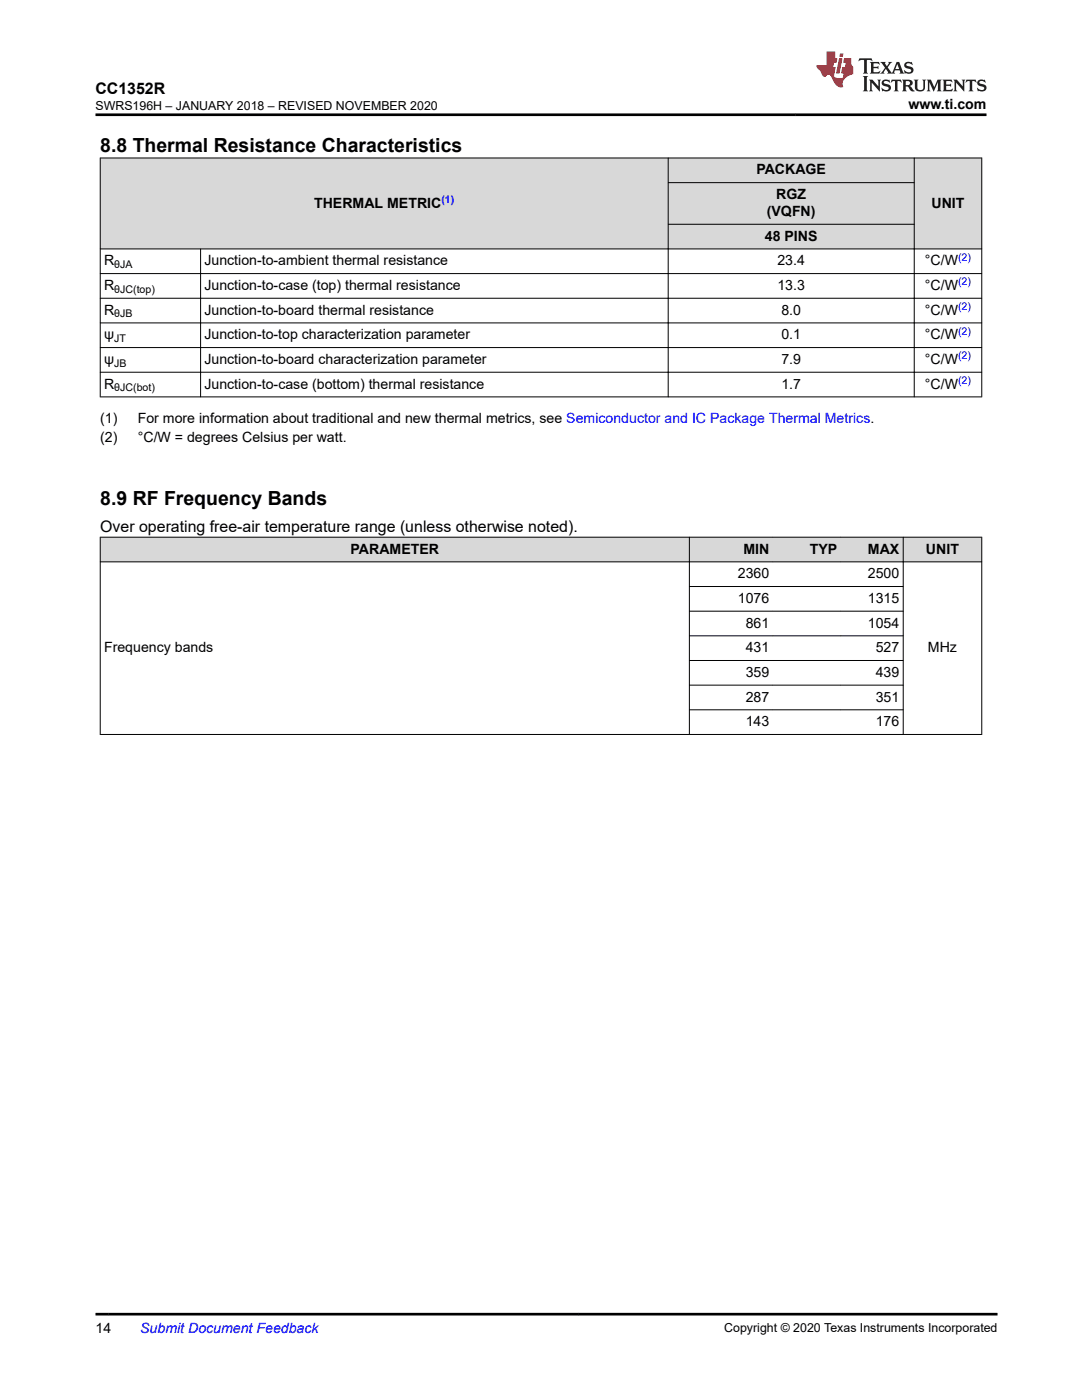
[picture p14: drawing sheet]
<svg xmlns="http://www.w3.org/2000/svg" width="216mm" height="279mm" viewBox="0 0 216 279" stroke-linecap="round" stroke-linejoin="round" font-family="sans-serif">
<defs><g id="words">
<g font-size="3.9">
<text x="20" y="30.3">8.8 Thermal Resistance Characteristics</text>
<text x="20" y="100.7">8.9 RF Frequency Bands</text>
</g>
<g font-size="3.2">
<text x="19.1" y="18.7">CC1352R</text>
<text x="20" y="106.2">Over operating free-air temperature range (unless otherwise noted).</text>
</g>
<g font-size="2.8">
<text x="181.3" y="21.8">www.ti.com</text>
<text x="150.9" y="34.8">PACKAGE</text>
<text x="62.7" y="41.4">THERMAL METRIC</text>
<text x="154.9" y="39.7">RGZ</text>
<text x="185.9" y="41.4">UNIT</text>
<text x="153" y="43.1">(VQFN)</text>
<text x="20.8" y="53">R</text>
<text x="40.8" y="53">Junction-to-ambient thermal resistance</text>
<text x="152.6" y="48">48 PINS</text>
<text x="155.1" y="53">23.4</text>
<text x="184.6" y="53">°C/W</text>
<text x="20.8" y="57.9">R</text>
<text x="40.8" y="57.9">Junction-to-case (top) thermal resistance</text>
<text x="155.1" y="57.9">13.3</text>
<text x="184.6" y="57.9">°C/W</text>
<text x="20.8" y="62.8">R</text>
<text x="40.8" y="62.8">Junction-to-board thermal resistance</text>
<text x="155.9" y="62.8">8.0</text>
<text x="184.6" y="62.8">°C/W</text>
<text x="20.8" y="67.7">ψ</text>
<text x="40.8" y="67.7">Junction-to-top characterization parameter</text>
<text x="155.9" y="67.7">0.1</text>
<text x="184.6" y="67.7">°C/W</text>
<text x="20.8" y="72.6">ψ</text>
<text x="20.8" y="77.6">R</text>
<text x="40.8" y="72.6">Junction-to-board characterization parameter</text>
<text x="40.8" y="77.6">Junction-to-case (bottom) thermal resistance</text>
<text x="155.9" y="72.6">7.9</text>
<text x="155.9" y="77.6">1.7</text>
<text x="184.6" y="72.6">°C/W</text>
<text x="184.6" y="77.6">°C/W</text>
<text x="20" y="88.3">(2)</text>
<text x="20" y="84.4">(1)</text>
<text x="27.5" y="88.3">°C/W = degrees Celsius per watt.</text>
<text x="27.5" y="84.4">For more information about traditional and new thermal metrics, see Semiconductor and IC Package Thermal Metrics.</text>
<text x="69.9" y="110.5">PARAMETER</text>
<text x="148.3" y="110.5">MIN</text>
<text x="161.6" y="110.5">TYP</text>
<text x="173.2" y="110.5">MAX</text>
<text x="184.8" y="110.5">UNIT</text>
<text x="147.2" y="115.4">2360</text>
<text x="173.2" y="115.4">2500</text>
<text x="147.2" y="120.3">1076</text>
<text x="148.8" y="125.2">861</text>
<text x="173.2" y="120.3">1315</text>
<text x="173.2" y="125.2">1054</text>
<text x="20.8" y="130.2">Frequency bands</text>
<text x="148.8" y="130.2">431</text>
<text x="174.8" y="130.2">527</text>
<text x="185.2" y="130.2">MHz</text>
<text x="148.8" y="135.1">359</text>
<text x="174.8" y="135.1">439</text>
<text x="148.8" y="140">287</text>
<text x="174.8" y="140">351</text>
<text x="148.8" y="144.9">143</text>
<text x="174.8" y="144.9">176</text>
<text x="19" y="266.1">14</text>
</g>
<text font-size="2.8" fill="#00f" x="28" y="266.1">Submit Document Feedback</text>
<g font-size="2.5">
<text x="19.1" y="21.9">SWRS196H – JANUARY 2018 – REVISED NOVEMBER 2020</text>
<text x="144.5" y="265.8">Copyright © 2020 Texas Instruments Incorporated</text>
</g>
<g font-size="2.1" fill="#00f">
<text x="88.1" y="40.5">(1)</text>
<text x="191.2" y="52">(2)</text>
<text x="191.2" y="56.9">(2)</text>
<text x="191.2" y="61.9">(2)</text>
<text x="191.2" y="66.8">(2)</text>
<text x="191.2" y="71.7">(2)</text>
<text x="191.2" y="76.6">(2)</text>
</g>
<g font-size="2.1">
<text x="22.8" y="53.5">θJA</text>
<text x="22.8" y="58.4">θJC(top)</text>
<text x="22.8" y="63.4">θJB</text>
<text x="22.8" y="68.3">JT</text>
<text x="22.8" y="73.2">JB</text>
<text x="22.8" y="78.1">θJC(bot)</text>
</g>
</g></defs>
<g fill="#d8d8d8">
<path d="M20 31.5h175.9v5h-175.9z" fill-rule="evenodd"/>
<path d="M20 36.5h175.9v8.3h-175.9z" fill-rule="evenodd"/>
<path d="M20 44.8h175.9v4.9h-175.9z" fill-rule="evenodd"/>
<path d="M20.1 31.6h113.2v18h-113.2z" fill-rule="evenodd"/>
<path d="M133.4 31.6h49v4.8h-49z" fill-rule="evenodd"/>
<path d="M182.5 31.6h13.3v18h-13.3z" fill-rule="evenodd"/>
<path d="M133.4 36.5h49v8.2h-49z" fill-rule="evenodd"/>
<path d="M133.4 44.8h49v4.8h-49z" fill-rule="evenodd"/>
</g>
<g fill="none" stroke="#000" stroke-width=".2">
<path d="M19.9 31.5h176.1M20 31.5v47.8M133.3 36.5h49.2M133.3 31.5v47.8M182.4 31.5v47.8M195.9 31.5v47.8M19.9 49.7h176.1M19.9 54.6h176.1M19.9 59.5h176.1M40 49.6v29.7M133.3 44.8h49.2M19.9 64.4h176.1"/>
<path d="M19.9 69.4h176.1M19.9 74.3h176.1M19.9 79.2h176.1"/>
</g>
<g fill="#d8d8d8">
<path d="M20 107.2h175.9v4.9h-175.9z" fill-rule="evenodd"/>
<path d="M20.1 107.3h117.4v4.8h-117.4z" fill-rule="evenodd"/>
<path d="M137.6 107.3h16.6v4.8h-16.6z" fill-rule="evenodd"/>
<path d="M154.2 107.3h13.6v4.8h-13.6z" fill-rule="evenodd"/>
<path d="M167.8 107.3h12.4v4.8h-12.4z" fill-rule="evenodd"/>
<path d="M180.3 107.3h15.5v4.8h-15.5z" fill-rule="evenodd"/>
</g>
<g fill="none" stroke="#000" stroke-width=".2">
<path d="M19.9 107.2h176.1M19.9 112.1h176.1M20 107.1v39.5M137.5 117.1h42.8M137.6 107.1v39.5M180.2 107.1v39.5M195.9 107.1v39.5M137.5 122h42.8M137.5 126.9h42.8M137.5 131.8h42.8M137.5 136.7h42.8M19.9 146.6h176.1"/>
<path d="M137.5 141.7h42.8"/>
</g>
<path d="M171.5 11.6l-.2 .6 .5-.2h.6v.1v2.2l-.2 .4h1l-.2-.4v-2.2v-.1h.5l.6 .2-.2-.6zM173.6 12.4l.2 .3v1.6l-.2 .4h1.9l.1-.6a1.08 1.08 0 0 1-1.3 .2v-.7h.6l.4 .2v-.7l-.4 .2h-.6v-.5l.2-.2a1 1 0 0 1 1 .3l-.1-.5zM175.7 12.4l.9 1.1-1 1.2h.9l-.2-.2 .5-.8 .4 .8-.2 .2h1.6l-.2-.2 .2-.5h.9l.1 .5-.1 .2h.9l-.2-.4-.8-1.9h-.5l-.9 2.1-.9-1.1 .9-1h-.8l.2 .2-.4 .6-.4-.6 .2-.2zM179 12.8l.4 1h-.7zM180.7 12.5a.65 .65 0 0 0-.2 .7 .65 .65 0 0 0 .6 .5l.6 .1 .1 .3a.79 .79 0 0 1-.7 .4 .79 .79 0 0 1-.7-.5l.1 .7 .2-.1a.93 .93 0 0 0 1.1 0 .93 .93 0 0 0 .4-.9 1.46 1.46 0 0 0-1.2-.6l-.1-.3a1.09 1.09 0 0 1 1.2 .2l-.2-.6-.1 .1-.5-.2zM172.2 15.2l.2 .4v2.2l-.2 .4h1l-.2-.4v-2.2l.2-.4zM173.4 15.9l.2 .4v1.5l-.2 .4h.8l-.3-.4 .1-1.3 1.6 1.8v-2l.2-.4h-.7l.1 .2 .1 1.1-1.2-1.3zM176.2 16a.65 .65 0 0 0-.2 .8 .65 .65 0 0 0 .6 .4l.6 .2 .1 .2a.79 .79 0 0 1-.7 .4 .79 .79 0 0 1-.7-.5l.1 .7 .2-.1a.93 .93 0 0 0 1.1 .1 .93 .93 0 0 0 .4-1 1.46 1.46 0 0 0-1.2-.5l-.1-.4a1.09 1.09 0 0 1 1.2 .2l-.1-.6-.2 .1-.5-.1zM177.9 15.9l-.1 .6a.63 .63 0 0 1 .8-.3v1.6l-.3 .4h1l-.2-.4v-1.6a.66 .66 0 0 1 .8 .3l-.1-.6zM180 15.9l.2 .4v1.5l-.2 .4h1l-.2-.2-.1-.7h.5l.1 .2a.79 .79 0 0 0 1.2 .6l-1-.9a.61 .61 0 0 0 .6-.6 .61 .61 0 0 0-.5-.7zM180.8 16.2h.1a.47 .47 0 0 1 .5 .1 .47 .47 0 0 1 .1 .5l-.1 .1-.7 .1zM182.3 15.9l.2 .2a2.27 2.27 0 0 0 .4 2 1.04 1.04 0 0 0 1.7-.7v-1.3l.2-.2h-.8l.2 .4v1.1a.6 .6 0 0 1-.6 .6 .6 .6 0 0 1-.6-.6v-1.1l.3-.4zM184.9 15.9l.2 .4v1.5l-.2 .4h.8l-.3-.4v-1.4l.9 1.9 .9-1.9v1.4l-.3 .4h1l-.2-.4v-1.5l.2-.4h-.8l-.7 1.5-.6-1.5zM188.1 15.9l.2 .4v1.5l-.2 .4h1.9l.1-.6a1.09 1.09 0 0 1-1.3 .2v-.7h.6l.4 .2v-.6l-.4 .2h-.6v-.6l.2-.1a1.01 1.01 0 0 1 1 .3l-.1-.6zM190.2 15.9l.3 .4v1.5l-.3 .4h.8l-.2-.4v-1.3l1.6 1.8v-2l.2-.4h-.7l.2 .2v1.1l-1.2-1.3zM192.8 15.9l-.1 .6a.63 .63 0 0 1 .8-.3v1.6l-.3 .4h1l-.2-.4v-1.6a.66 .66 0 0 1 .8 .3l-.1-.6zM195.2 16a.65 .65 0 0 0-.2 .8 .65 .65 0 0 0 .6 .4l.6 .2 .2 .2a.79 .79 0 0 1-.7 .4 .79 .79 0 0 1-.7-.5l.1 .7 .2-.1a.93 .93 0 0 0 1 .1 .93 .93 0 0 0 .5-1 1.46 1.46 0 0 0-1.3-.5v-.4a1.09 1.09 0 0 1 1.2 .2l-.2-.6-.2 .1-.5-.1z" fill="#231f20"/>
<path d="M164.9 10.3v2.7h-2l.1 .4 .8 1a.95 .95 0 0 0 1 .9 .59 .59 0 0 1 .5-.4 .59 .59 0 0 1 .5 .3l.4 .8a1.59 1.59 0 0 0 2.1 1.4 1.61 1.61 0 0 1 1-2.3l1-.3-.1-1.5a1.59 1.59 0 0 1-.3-1.7h-1.5l-.2 .9h.6l-.2 .9h-.5l-.2 .9v.3l.4 .1-.1 .9h-.7a.73 .73 0 0 1-1-.7l.3-1.5h-.5l.1-.9h.5l.2-.9h-.5v-1.3zM167.4 11.6l-.6 3.1h.7l.6-3.1zM167.6 10.7l-.1 .6h.7l.1-.6z" fill="#ed1c24"/>
<path d="M19 22.9h177.8M19 262.3h180" fill="none" stroke="#000" stroke-width=".53"/>
<use href="#words"/>
</svg>
